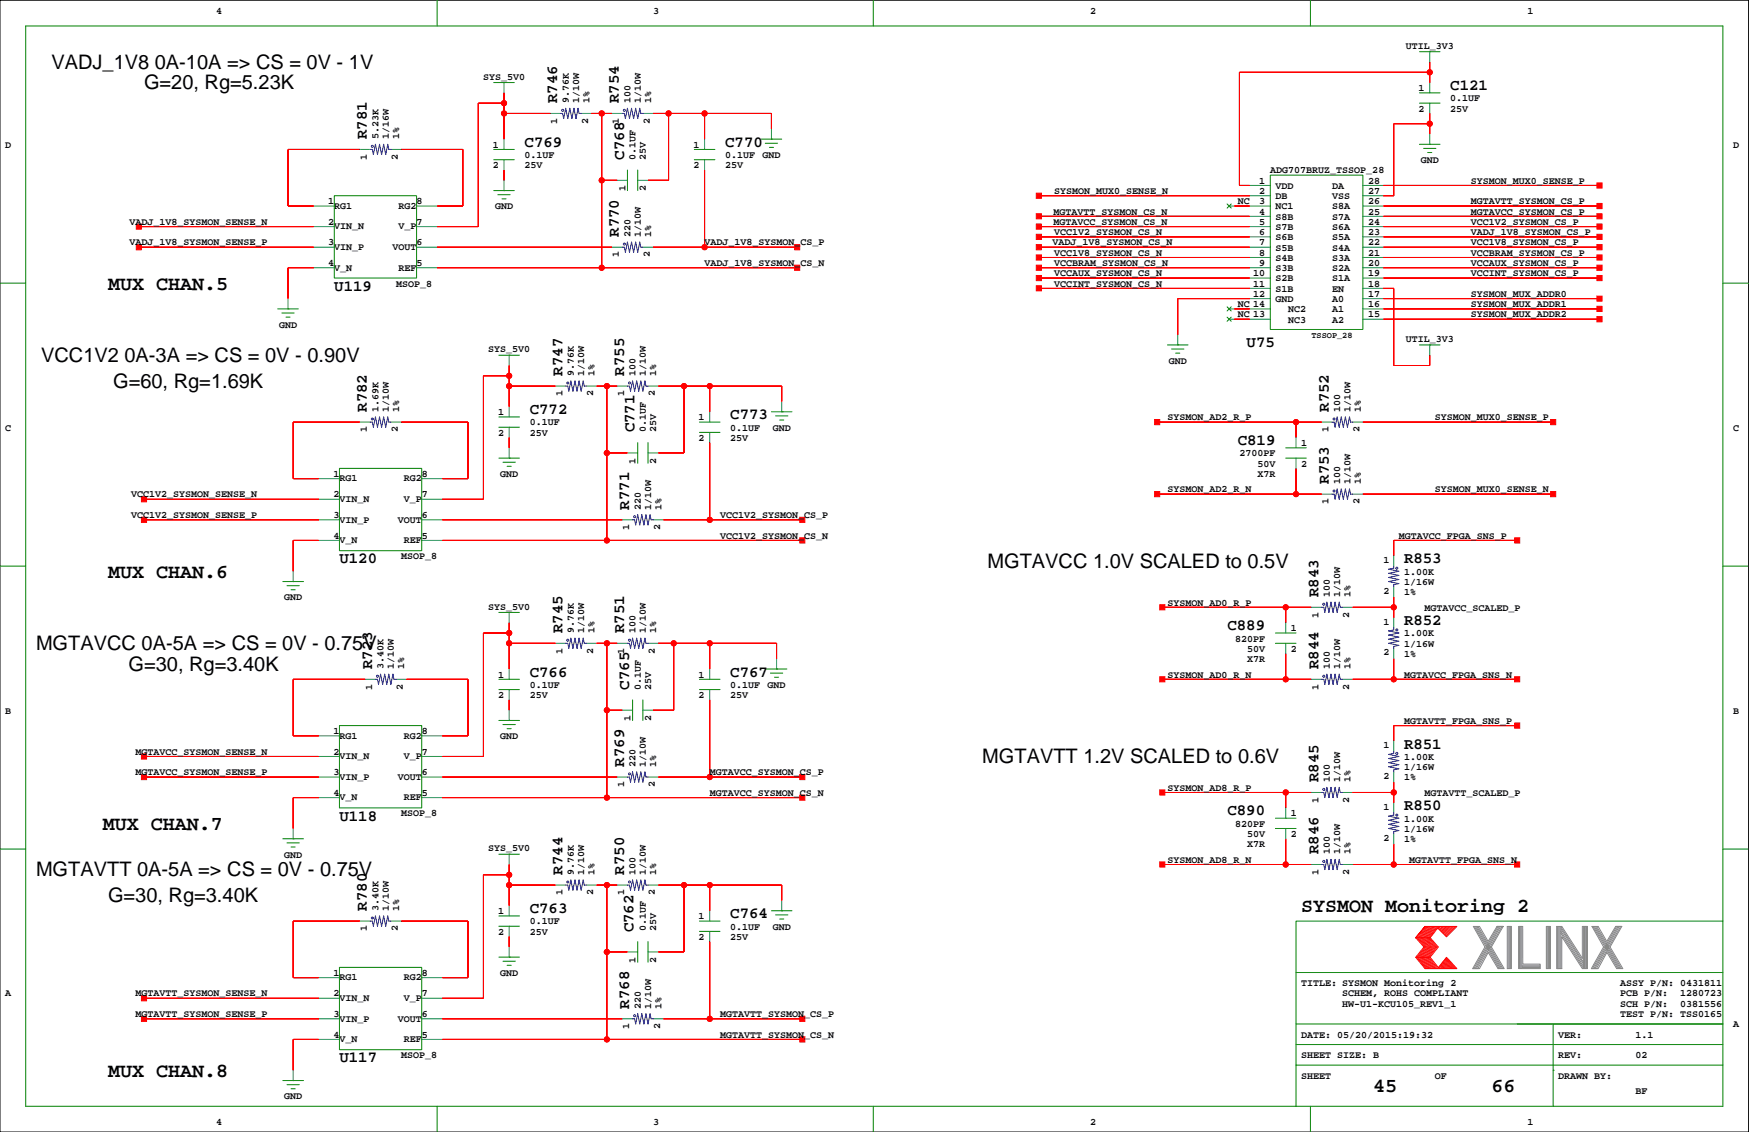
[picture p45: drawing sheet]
<svg xmlns="http://www.w3.org/2000/svg" width="432mm" height="279mm" viewBox="0 0 432 279" stroke-linecap="round" stroke-linejoin="round" font-family="sans-serif">
<defs><g id="words">
<g font-size="4.9">
<text x="12.7" y="17">VADJ_1V8 0A-10A =&gt; CS = 0V - 1V</text>
<text x="35.6" y="22">G=20, Rg=5.23K</text>
<text x="26.7" y="71.6">MUX CHAN.5</text>
<text x="10.2" y="89.3">VCC1V2 0A-3A =&gt; CS = 0V - 0.90V</text>
<text x="27.9" y="95.7">G=60, Rg=1.69K</text>
<text x="26.7" y="142.7">MUX CHAN.6</text>
<text x="243.8" y="140.1">MGTAVCC 1.0V SCALED to 0.5V</text>
<text x="8.9" y="160.4">MGTAVCC 0A-5A =&gt; CS = 0V - 0.75V</text>
<text x="31.7" y="165.5">G=30, Rg=3.40K</text>
<text x="242.5" y="188.4">MGTAVTT 1.2V SCALED to 0.6V</text>
<text x="25.4" y="204.9">MUX CHAN.7</text>
<text x="8.9" y="216.3">MGTAVTT 0A-5A =&gt; CS = 0V - 0.75V</text>
<text x="26.7" y="222.7">G=30, Rg=3.40K</text>
<text x="321.2" y="225.2">SYSMON Monitoring 2</text>
<text x="26.7" y="265.8">MUX CHAN.8</text>
<text x="339" y="269.6">45</text>
<text x="368.2" y="269.6">66</text>
</g>
<g font-size="3.9">
<text x="358.1" y="22.2">C121</text>
<text x="137.6" y="25.5" transform="rotate(-90 137.6 25.5)">R746</text>
<text x="152.8" y="25.5" transform="rotate(-90 152.8 25.5)">R754</text>
<text x="90.6" y="34.3" transform="rotate(-90 90.6 34.3)">R781</text>
<text x="129.5" y="36.2">C769</text>
<text x="154.1" y="39.4" transform="rotate(-90 154.1 39.4)">C768</text>
<text x="179" y="36.2">C770</text>
<text x="152.8" y="58.5" transform="rotate(-90 152.8 58.5)">R770</text>
<text x="82.5" y="71.7">U119</text>
<text x="307.8" y="85.7">U75</text>
<text x="138.9" y="92.8" transform="rotate(-90 138.9 92.8)">R747</text>
<text x="154.1" y="92.8" transform="rotate(-90 154.1 92.8)">R755</text>
<text x="90.6" y="101.6" transform="rotate(-90 90.6 101.6)">R782</text>
<text x="328" y="101.6" transform="rotate(-90 328 101.6)">R752</text>
<text x="130.8" y="102.2">C772</text>
<text x="156.6" y="106.7" transform="rotate(-90 156.6 106.7)">C771</text>
<text x="180.3" y="103.5">C773</text>
<text x="305.6" y="109.8">C819</text>
<text x="328" y="119.4" transform="rotate(-90 328 119.4)">R753</text>
<text x="155.4" y="125.8" transform="rotate(-90 155.4 125.8)">R771</text>
<text x="83.8" y="139">U120</text>
<text x="346.6" y="139">R853</text>
<text x="325.5" y="147.4" transform="rotate(-90 325.5 147.4)">R843</text>
<text x="303" y="155.5">C889</text>
<text x="346.6" y="154.3">R852</text>
<text x="138.9" y="156.2" transform="rotate(-90 138.9 156.2)">R745</text>
<text x="154.1" y="156.2" transform="rotate(-90 154.1 156.2)">R751</text>
<text x="91.9" y="165.1" transform="rotate(-90 91.9 165.1)">R723</text>
<text x="130.8" y="167">C766</text>
<text x="180.3" y="167">C767</text>
<text x="325.5" y="165.1" transform="rotate(-90 325.5 165.1)">R844</text>
<text x="155.4" y="170.2" transform="rotate(-90 155.4 170.2)">C765</text>
<text x="346.6" y="184.8">R851</text>
<text x="154.1" y="189.3" transform="rotate(-90 154.1 189.3)">R769</text>
<text x="325.5" y="193.1" transform="rotate(-90 325.5 193.1)">R845</text>
<text x="83.8" y="202.5">U118</text>
<text x="303" y="201.3">C890</text>
<text x="346.6" y="200">R850</text>
<text x="138.9" y="215.9" transform="rotate(-90 138.9 215.9)">R744</text>
<text x="154.1" y="215.9" transform="rotate(-90 154.1 215.9)">R750</text>
<text x="325.5" y="210.8" transform="rotate(-90 325.5 210.8)">R846</text>
<text x="90.6" y="224.8" transform="rotate(-90 90.6 224.8)">R780</text>
<text x="130.8" y="225.4">C763</text>
<text x="180.3" y="226.7">C764</text>
<text x="156.4" y="230.1" transform="rotate(-90 156.4 230.1)">C762</text>
<text x="155.4" y="248.9" transform="rotate(-90 155.4 248.9)">R768</text>
<text x="83.8" y="262.2">U117</text>
</g>
<g font-size="2.5">
<text x="53.3" y="3.4">4</text>
<text x="161.3" y="3.4">3</text>
<text x="269.2" y="3.4">2</text>
<text x="377.1" y="3.4">1</text>
<text x="347.1" y="12.1">UTIL_3V3</text>
<text x="119.2" y="19.7">SYS_5V0</text>
<text x="350.2" y="22.5">1</text>
<text x="140.4" y="25.5" transform="rotate(-90 140.4 25.5)">9.76K</text>
<text x="143" y="25.5" transform="rotate(-90 143 25.5)">1/10W</text>
<text x="145.5" y="25.5" transform="rotate(-90 145.5 25.5)">1%</text>
<text x="155.7" y="25.5" transform="rotate(-90 155.7 25.5)">100</text>
<text x="158.2" y="25.5" transform="rotate(-90 158.2 25.5)">1/10W</text>
<text x="160.7" y="25.5" transform="rotate(-90 160.7 25.5)">1%</text>
<text x="350.2" y="27.6">2</text>
<text x="358.1" y="27.6">25V</text>
<text x="358.1" y="25">0.1UF</text>
<text x="93.4" y="34.3" transform="rotate(-90 93.4 34.3)">5.23K</text>
<text x="96" y="34.3" transform="rotate(-90 96 34.3)">1/16W</text>
<text x="98.5" y="34.3" transform="rotate(-90 98.5 34.3)">1%</text>
<text x="137.6" y="30.5" transform="rotate(-90 137.6 30.5)">1</text>
<text x="145.2" y="30.5" transform="rotate(-90 145.2 30.5)">2</text>
<text x="152.8" y="30.5" transform="rotate(-90 152.8 30.5)">1</text>
<text x="160.4" y="30.5" transform="rotate(-90 160.4 30.5)">2</text>
<text x="1.3" y="36.4">D</text>
<text x="90.6" y="39.4" transform="rotate(-90 90.6 39.4)">1</text>
<text x="98.2" y="39.4" transform="rotate(-90 98.2 39.4)">2</text>
<text x="121.7" y="36.4">1</text>
<text x="121.7" y="41.5">2</text>
<text x="129.5" y="41.5">25V</text>
<text x="129.5" y="39">0.1UF</text>
<text x="156.9" y="39.4" transform="rotate(-90 156.9 39.4)">0.1UF</text>
<text x="159.5" y="39.4" transform="rotate(-90 159.5 39.4)">25V</text>
<text x="171.2" y="36.4">1</text>
<text x="171.2" y="41.5">2</text>
<text x="179" y="39">0.1UF</text>
<text x="179" y="41.5">25V</text>
<text x="188.2" y="39">GND</text>
<text x="350.8" y="40.3">GND</text>
<text x="427.9" y="36.4">D</text>
<text x="154.4" y="47.3" transform="rotate(-90 154.4 47.3)">1</text>
<text x="159.5" y="47.3" transform="rotate(-90 159.5 47.3)">2</text>
<text x="260.3" y="47.9">SYSMON_MUX0_SENSE_N</text>
<text x="310.9" y="47.9">2</text>
<text x="310.9" y="45.3">1</text>
<text x="313.6" y="42.8">ADG707BRUZ_TSSOP_28</text>
<text x="314.9" y="46.6">VDD</text>
<text x="328.9" y="46.6">DA</text>
<text x="337.7" y="47.9">27</text>
<text x="337.7" y="45.3">28</text>
<text x="363.1" y="45.3">SYSMON_MUX0_SENSE_P</text>
<text x="81" y="50.4">1</text>
<text x="82.5" y="51.5">RG1</text>
<text x="98.4" y="51.5">RG2</text>
<text x="102.8" y="50.4">8</text>
<text x="122.2" y="51.7">GND</text>
<text x="260.1" y="53">MGTAVTT_SYSMON_CS_N</text>
<text x="305.6" y="50.4">NC</text>
<text x="310.9" y="53">4</text>
<text x="310.9" y="50.4">3</text>
<text x="314.9" y="49.1">DB</text>
<text x="314.9" y="51.7">NC1</text>
<text x="328.9" y="49.1">VSS</text>
<text x="328.9" y="51.7">S8A</text>
<text x="337.7" y="53">25</text>
<text x="337.7" y="50.4">26</text>
<text x="363.1" y="53">MGTAVCC_SYSMON_CS_P</text>
<text x="363.1" y="50.4">MGTAVTT_SYSMON_CS_P</text>
<text x="31.9" y="55.5">VADJ_1V8_SYSMON_SENSE_N</text>
<text x="81" y="55.5">2</text>
<text x="82.5" y="56.6">VIN_N</text>
<text x="98.4" y="56.6">V_P</text>
<text x="102.8" y="55.5">7</text>
<text x="155.7" y="58.5" transform="rotate(-90 155.7 58.5)">220</text>
<text x="158.2" y="58.5" transform="rotate(-90 158.2 58.5)">1/10W</text>
<text x="160.7" y="58.5" transform="rotate(-90 160.7 58.5)">1%</text>
<text x="260.1" y="55.5">MGTAVCC_SYSMON_CS_N</text>
<text x="260.3" y="58">VCC1V2_SYSMON_CS_N</text>
<text x="310.9" y="58">6</text>
<text x="310.9" y="55.5">5</text>
<text x="314.9" y="54.2">S8B</text>
<text x="314.9" y="56.8">S7B</text>
<text x="314.9" y="59.3">S6B</text>
<text x="328.9" y="59.3">S5A</text>
<text x="328.9" y="56.8">S6A</text>
<text x="328.9" y="54.2">S7A</text>
<text x="337.7" y="55.5">24</text>
<text x="337.7" y="58">23</text>
<text x="363.1" y="55.5">VCC1V2_SYSMON_CS_P</text>
<text x="363.1" y="58">VADJ_1V8_SYSMON_CS_P</text>
<text x="31.9" y="60.6">VADJ_1V8_SYSMON_SENSE_P</text>
<text x="81" y="60.6">3</text>
<text x="81" y="65.6">4</text>
<text x="82.5" y="61.7">VIN_P</text>
<text x="96.9" y="61.7">VOUT</text>
<text x="102.8" y="60.6">6</text>
<text x="102.8" y="65.6">5</text>
<text x="152.8" y="63.5" transform="rotate(-90 152.8 63.5)">1</text>
<text x="160.4" y="63.5" transform="rotate(-90 160.4 63.5)">2</text>
<text x="174" y="65.6">VADJ_1V8_SYSMON_CS_N</text>
<text x="174" y="60.6">VADJ_1V8_SYSMON_CS_P</text>
<text x="259.9" y="60.6">VADJ_1V8_SYSMON_CS_N</text>
<text x="260.3" y="63.1">VCC1V8_SYSMON_CS_N</text>
<text x="260.3" y="65.6">VCCBRAM_SYSMON_CS_N</text>
<text x="310.9" y="65.6">9</text>
<text x="310.9" y="63.1">8</text>
<text x="310.9" y="60.6">7</text>
<text x="314.9" y="61.8">S5B</text>
<text x="314.9" y="64.4">S4B</text>
<text x="328.9" y="64.4">S3A</text>
<text x="328.9" y="61.8">S4A</text>
<text x="337.7" y="60.6">22</text>
<text x="337.7" y="63.1">21</text>
<text x="337.7" y="65.6">20</text>
<text x="363.1" y="65.6">VCCAUX_SYSMON_CS_P</text>
<text x="363.1" y="60.6">VCC1V8_SYSMON_CS_P</text>
<text x="363.1" y="63.1">VCCBRAM_SYSMON_CS_P</text>
<text x="82.5" y="66.8">V_N</text>
<text x="97.8" y="70.7">MSOP_8</text>
<text x="98.4" y="66.8">REF</text>
<text x="260.3" y="70.7">VCCINT_SYSMON_CS_N</text>
<text x="260.3" y="68.2">VCCAUX_SYSMON_CS_N</text>
<text x="309.4" y="70.7">11</text>
<text x="309.4" y="68.2">10</text>
<text x="314.9" y="66.9">S3B</text>
<text x="314.9" y="69.5">S2B</text>
<text x="314.9" y="72">S1B</text>
<text x="328.9" y="72">EN</text>
<text x="328.9" y="69.5">S1A</text>
<text x="328.9" y="66.9">S2A</text>
<text x="337.7" y="68.2">19</text>
<text x="337.7" y="70.7">18</text>
<text x="363.1" y="68.2">VCCINT_SYSMON_CS_P</text>
<text x="305.6" y="75.8">NC 14</text>
<text x="309.4" y="73.3">12</text>
<text x="314.9" y="74.5">GND</text>
<text x="318.1" y="77.1">NC2</text>
<text x="328.9" y="77.1">A1</text>
<text x="328.9" y="74.5">A0</text>
<text x="337.7" y="73.3">17</text>
<text x="337.7" y="75.8">16</text>
<text x="363.1" y="75.8">SYSMON_MUX_ADDR1</text>
<text x="363.1" y="73.3">SYSMON_MUX_ADDR0</text>
<text x="68.9" y="80.9">GND</text>
<text x="305.6" y="78.3">NC 13</text>
<text x="318.1" y="79.6">NC3</text>
<text x="328.9" y="79.6">A2</text>
<text x="337.7" y="78.3">15</text>
<text x="363.1" y="78.3">SYSMON_MUX_ADDR2</text>
<text x="120.5" y="87">SYS_5V0</text>
<text x="288.5" y="89.8">GND</text>
<text x="347.1" y="84.4">UTIL_3V3</text>
<text x="141.7" y="92.8" transform="rotate(-90 141.7 92.8)">9.76K</text>
<text x="144.2" y="92.8" transform="rotate(-90 144.2 92.8)">1/10W</text>
<text x="146.8" y="92.8" transform="rotate(-90 146.8 92.8)">1%</text>
<text x="156.9" y="92.8" transform="rotate(-90 156.9 92.8)">100</text>
<text x="159.5" y="92.8" transform="rotate(-90 159.5 92.8)">1/10W</text>
<text x="162" y="92.8" transform="rotate(-90 162 92.8)">1%</text>
<text x="93.4" y="101.6" transform="rotate(-90 93.4 101.6)">1.69K</text>
<text x="96" y="101.6" transform="rotate(-90 96 101.6)">1/10W</text>
<text x="98.5" y="101.6" transform="rotate(-90 98.5 101.6)">1%</text>
<text x="138.8" y="97.8" transform="rotate(-90 138.8 97.8)">1</text>
<text x="146.5" y="97.8" transform="rotate(-90 146.5 97.8)">2</text>
<text x="154.1" y="97.8" transform="rotate(-90 154.1 97.8)">1</text>
<text x="161.7" y="97.8" transform="rotate(-90 161.7 97.8)">2</text>
<text x="330.9" y="101.6" transform="rotate(-90 330.9 101.6)">100</text>
<text x="333.4" y="101.6" transform="rotate(-90 333.4 101.6)">1/10W</text>
<text x="336" y="101.6" transform="rotate(-90 336 101.6)">1%</text>
<text x="1.3" y="106.3">C</text>
<text x="90.6" y="106.7" transform="rotate(-90 90.6 106.7)">1</text>
<text x="98.2" y="106.7" transform="rotate(-90 98.2 106.7)">2</text>
<text x="122.9" y="107.5">2</text>
<text x="122.9" y="102.5">1</text>
<text x="130.8" y="107.5">25V</text>
<text x="130.8" y="105">0.1UF</text>
<text x="159.5" y="106.7" transform="rotate(-90 159.5 106.7)">0.1UF</text>
<text x="162" y="106.7" transform="rotate(-90 162 106.7)">25V</text>
<text x="172.5" y="103.7">1</text>
<text x="180.3" y="106.3">0.1UF</text>
<text x="190.8" y="106.3">GND</text>
<text x="288.2" y="103.7">SYSMON_AD2_R_P</text>
<text x="328" y="106.7" transform="rotate(-90 328 106.7)">1</text>
<text x="335.6" y="106.7" transform="rotate(-90 335.6 106.7)">2</text>
<text x="354.2" y="103.7">SYSMON_MUX0_SENSE_P</text>
<text x="427.9" y="106.3">C</text>
<text x="172.5" y="108.8">2</text>
<text x="180.3" y="108.8">25V</text>
<text x="306" y="112.6">2700PF</text>
<text x="321.2" y="110.1">1</text>
<text x="82.3" y="117.7">1</text>
<text x="83.8" y="118.8">RG1</text>
<text x="99.7" y="118.8">RG2</text>
<text x="104.1" y="117.7">8</text>
<text x="123.5" y="117.7">GND</text>
<text x="156.9" y="114.5" transform="rotate(-90 156.9 114.5)">1</text>
<text x="162" y="114.5" transform="rotate(-90 162 114.5)">2</text>
<text x="310.4" y="115.2">50V</text>
<text x="310.4" y="117.7">X7R</text>
<text x="321.2" y="115.2">2</text>
<text x="330.9" y="119.4" transform="rotate(-90 330.9 119.4)">100</text>
<text x="333.4" y="119.4" transform="rotate(-90 333.4 119.4)">1/10W</text>
<text x="336" y="119.4" transform="rotate(-90 336 119.4)">1%</text>
<text x="32.4" y="122.8">VCC1V2_SYSMON_SENSE_N</text>
<text x="82.3" y="122.8">2</text>
<text x="83.8" y="123.9">VIN_N</text>
<text x="99.7" y="123.9">V_P</text>
<text x="104.1" y="122.8">7</text>
<text x="158.2" y="125.8" transform="rotate(-90 158.2 125.8)">220</text>
<text x="160.7" y="125.8" transform="rotate(-90 160.7 125.8)">1/10W</text>
<text x="163.3" y="125.8" transform="rotate(-90 163.3 125.8)">1%</text>
<text x="288.2" y="121.5">SYSMON_AD2_R_N</text>
<text x="328" y="124.5" transform="rotate(-90 328 124.5)">1</text>
<text x="335.6" y="124.5" transform="rotate(-90 335.6 124.5)">2</text>
<text x="354.2" y="121.5">SYSMON_MUX0_SENSE_N</text>
<text x="32.4" y="127.9">VCC1V2_SYSMON_SENSE_P</text>
<text x="82.3" y="127.9">3</text>
<text x="83.8" y="129">VIN_P</text>
<text x="98.2" y="129">VOUT</text>
<text x="104.1" y="127.9">6</text>
<text x="155.3" y="130.8" transform="rotate(-90 155.3 130.8)">1</text>
<text x="163" y="130.8" transform="rotate(-90 163 130.8)">2</text>
<text x="177.8" y="127.9">VCC1V2_SYSMON_CS_P</text>
<text x="82.3" y="132.9">4</text>
<text x="83.8" y="134.1">V_N</text>
<text x="99.7" y="134.1">REF</text>
<text x="104.1" y="132.9">5</text>
<text x="177.8" y="132.9">VCC1V2_SYSMON_CS_N</text>
<text x="345.4" y="132.9">MGTAVCC_FPGA_SNS_P</text>
<text x="99" y="138">MSOP_8</text>
<text x="341.6" y="138.9">1</text>
<text x="346.6" y="141.8">1.00K</text>
<text x="70.2" y="148.2">GND</text>
<text x="288.2" y="149.4">SYSMON_AD0_R_P</text>
<text x="328.3" y="147.4" transform="rotate(-90 328.3 147.4)">100</text>
<text x="330.9" y="147.4" transform="rotate(-90 330.9 147.4)">1/10W</text>
<text x="333.4" y="147.4" transform="rotate(-90 333.4 147.4)">1%</text>
<text x="341.6" y="146.5">2</text>
<text x="346.6" y="146.9">1%</text>
<text x="346.6" y="144.4">1/16W</text>
<text x="120.5" y="150.5">SYS_5V0</text>
<text x="318.7" y="155.8">1</text>
<text x="325.5" y="152.4" transform="rotate(-90 325.5 152.4)">1</text>
<text x="333.1" y="152.4" transform="rotate(-90 333.1 152.4)">2</text>
<text x="341.6" y="154.2">1</text>
<text x="351.7" y="150.7">MGTAVCC_SCALED_P</text>
<text x="138.8" y="161.3" transform="rotate(-90 138.8 161.3)">1</text>
<text x="141.7" y="156.2" transform="rotate(-90 141.7 156.2)">9.76K</text>
<text x="144.2" y="156.2" transform="rotate(-90 144.2 156.2)">1/10W</text>
<text x="146.5" y="161.3" transform="rotate(-90 146.5 161.3)">2</text>
<text x="146.8" y="156.2" transform="rotate(-90 146.8 156.2)">1%</text>
<text x="154.1" y="161.3" transform="rotate(-90 154.1 161.3)">1</text>
<text x="156.9" y="156.2" transform="rotate(-90 156.9 156.2)">100</text>
<text x="159.5" y="156.2" transform="rotate(-90 159.5 156.2)">1/10W</text>
<text x="161.7" y="161.3" transform="rotate(-90 161.7 161.3)">2</text>
<text x="162" y="156.2" transform="rotate(-90 162 156.2)">1%</text>
<text x="304.9" y="158.3">820PF</text>
<text x="307.9" y="160.9">50V</text>
<text x="318.7" y="160.9">2</text>
<text x="341.6" y="161.8">2</text>
<text x="346.6" y="157.1">1.00K</text>
<text x="346.6" y="159.6">1/16W</text>
<text x="94.7" y="165.1" transform="rotate(-90 94.7 165.1)">3.40K</text>
<text x="97.2" y="165.1" transform="rotate(-90 97.2 165.1)">1/10W</text>
<text x="99.8" y="165.1" transform="rotate(-90 99.8 165.1)">1%</text>
<text x="122.9" y="167.2">1</text>
<text x="172.5" y="167.2">1</text>
<text x="288.2" y="167.2">SYSMON_AD0_R_N</text>
<text x="307.9" y="163.4">X7R</text>
<text x="328.3" y="165.1" transform="rotate(-90 328.3 165.1)">100</text>
<text x="330.9" y="165.1" transform="rotate(-90 330.9 165.1)">1/10W</text>
<text x="333.4" y="165.1" transform="rotate(-90 333.4 165.1)">1%</text>
<text x="346.6" y="162.1">1%</text>
<text x="346.6" y="167.2">MGTAVCC_FPGA_SNS_N</text>
<text x="91.9" y="170.2" transform="rotate(-90 91.9 170.2)">1</text>
<text x="99.5" y="170.2" transform="rotate(-90 99.5 170.2)">2</text>
<text x="122.9" y="172.3">2</text>
<text x="130.8" y="172.3">25V</text>
<text x="130.8" y="169.8">0.1UF</text>
<text x="158.2" y="170.2" transform="rotate(-90 158.2 170.2)">0.1UF</text>
<text x="160.7" y="170.2" transform="rotate(-90 160.7 170.2)">25V</text>
<text x="172.5" y="172.3">2</text>
<text x="180.3" y="172.3">25V</text>
<text x="180.3" y="169.8">0.1UF</text>
<text x="189.5" y="169.8">GND</text>
<text x="325.5" y="170.2" transform="rotate(-90 325.5 170.2)">1</text>
<text x="333.1" y="170.2" transform="rotate(-90 333.1 170.2)">2</text>
<text x="1.3" y="176.1">B</text>
<text x="155.7" y="178" transform="rotate(-90 155.7 178)">1</text>
<text x="160.7" y="178" transform="rotate(-90 160.7 178)">2</text>
<text x="346.6" y="178.7">MGTAVTT_FPGA_SNS_P</text>
<text x="427.9" y="176.1">B</text>
<text x="82.3" y="181.2">1</text>
<text x="83.8" y="182.3">RG1</text>
<text x="99.7" y="182.3">RG2</text>
<text x="104.1" y="181.2">8</text>
<text x="123.5" y="182.5">GND</text>
<text x="341.6" y="184.6">1</text>
<text x="33.4" y="186.3">MGTAVCC_SYSMON_SENSE_N</text>
<text x="33.4" y="191.4">MGTAVCC_SYSMON_SENSE_P</text>
<text x="82.3" y="186.3">2</text>
<text x="82.3" y="191.4">3</text>
<text x="83.8" y="187.4">VIN_N</text>
<text x="99.7" y="187.4">V_P</text>
<text x="104.1" y="191.4">6</text>
<text x="104.1" y="186.3">7</text>
<text x="156.9" y="189.3" transform="rotate(-90 156.9 189.3)">220</text>
<text x="159.5" y="189.3" transform="rotate(-90 159.5 189.3)">1/10W</text>
<text x="162" y="189.3" transform="rotate(-90 162 189.3)">1%</text>
<text x="175.2" y="191.4">MGTAVCC_SYSMON_CS_P</text>
<text x="346.6" y="190.1">1/16W</text>
<text x="346.6" y="187.5">1.00K</text>
<text x="82.3" y="196.4">4</text>
<text x="83.8" y="192.5">VIN_P</text>
<text x="83.8" y="197.6">V_N</text>
<text x="98.2" y="192.5">VOUT</text>
<text x="99.7" y="197.6">REF</text>
<text x="104.1" y="196.4">5</text>
<text x="154.1" y="194.3" transform="rotate(-90 154.1 194.3)">1</text>
<text x="161.7" y="194.3" transform="rotate(-90 161.7 194.3)">2</text>
<text x="175.2" y="196.4">MGTAVCC_SYSMON_CS_N</text>
<text x="288.2" y="195.2">SYSMON_AD8_R_P</text>
<text x="328.3" y="193.1" transform="rotate(-90 328.3 193.1)">100</text>
<text x="330.9" y="193.1" transform="rotate(-90 330.9 193.1)">1/10W</text>
<text x="333.4" y="193.1" transform="rotate(-90 333.4 193.1)">1%</text>
<text x="341.6" y="192.2">2</text>
<text x="346.6" y="192.6">1%</text>
<text x="351.7" y="196.4">MGTAVTT_SCALED_P</text>
<text x="99" y="201.5">MSOP_8</text>
<text x="318.7" y="201.5">1</text>
<text x="325.5" y="198.1" transform="rotate(-90 325.5 198.1)">1</text>
<text x="333.1" y="198.1" transform="rotate(-90 333.1 198.1)">2</text>
<text x="341.6" y="199.9">1</text>
<text x="346.6" y="202.8">1.00K</text>
<text x="304.9" y="204">820PF</text>
<text x="307.9" y="209.1">X7R</text>
<text x="307.9" y="206.6">50V</text>
<text x="318.7" y="206.6">2</text>
<text x="341.6" y="207.5">2</text>
<text x="346.6" y="205.3">1/16W</text>
<text x="346.6" y="207.9">1%</text>
<text x="70.2" y="211.7">GND</text>
<text x="120.5" y="210.1">SYS_5V0</text>
<text x="141.7" y="215.9" transform="rotate(-90 141.7 215.9)">9.76K</text>
<text x="144.2" y="215.9" transform="rotate(-90 144.2 215.9)">1/10W</text>
<text x="146.8" y="215.9" transform="rotate(-90 146.8 215.9)">1%</text>
<text x="156.9" y="215.9" transform="rotate(-90 156.9 215.9)">100</text>
<text x="159.5" y="215.9" transform="rotate(-90 159.5 215.9)">1/10W</text>
<text x="162" y="215.9" transform="rotate(-90 162 215.9)">1%</text>
<text x="288.2" y="212.9">SYSMON_AD8_R_N</text>
<text x="325.5" y="215.9" transform="rotate(-90 325.5 215.9)">1</text>
<text x="328.3" y="210.8" transform="rotate(-90 328.3 210.8)">100</text>
<text x="330.9" y="210.8" transform="rotate(-90 330.9 210.8)">1/10W</text>
<text x="333.1" y="215.9" transform="rotate(-90 333.1 215.9)">2</text>
<text x="333.4" y="210.8" transform="rotate(-90 333.4 210.8)">1%</text>
<text x="347.9" y="212.9">MGTAVTT_FPGA_SNS_N</text>
<text x="138.8" y="221" transform="rotate(-90 138.8 221)">1</text>
<text x="146.5" y="221" transform="rotate(-90 146.5 221)">2</text>
<text x="154.1" y="221" transform="rotate(-90 154.1 221)">1</text>
<text x="161.7" y="221" transform="rotate(-90 161.7 221)">2</text>
<text x="93.4" y="224.8" transform="rotate(-90 93.4 224.8)">3.40K</text>
<text x="96" y="224.8" transform="rotate(-90 96 224.8)">1/10W</text>
<text x="98.5" y="224.8" transform="rotate(-90 98.5 224.8)">1%</text>
<text x="122.9" y="225.6">1</text>
<text x="172.5" y="226.9">1</text>
<text x="90.6" y="229.9" transform="rotate(-90 90.6 229.9)">1</text>
<text x="98.2" y="229.9" transform="rotate(-90 98.2 229.9)">2</text>
<text x="122.9" y="230.7">2</text>
<text x="130.8" y="228.2">0.1UF</text>
<text x="130.8" y="230.7">25V</text>
<text x="159.5" y="229.9" transform="rotate(-90 159.5 229.9)">0.1UF</text>
<text x="162" y="229.9" transform="rotate(-90 162 229.9)">25V</text>
<text x="172.5" y="232">2</text>
<text x="180.3" y="232">25V</text>
<text x="180.3" y="229.4">0.1UF</text>
<text x="190.8" y="229.4">GND</text>
<text x="156.9" y="237.7" transform="rotate(-90 156.9 237.7)">1</text>
<text x="162" y="237.7" transform="rotate(-90 162 237.7)">2</text>
<text x="1.3" y="245.9">A</text>
<text x="33.4" y="245.9">MGTAVTT_SYSMON_SENSE_N</text>
<text x="82.3" y="245.9">2</text>
<text x="82.3" y="240.9">1</text>
<text x="83.8" y="242">RG1</text>
<text x="99.7" y="242">RG2</text>
<text x="104.1" y="245.9">7</text>
<text x="104.1" y="240.9">8</text>
<text x="123.5" y="240.9">GND</text>
<text x="321.2" y="243.4">TITLE: SYSMON Monitoring 2</text>
<text x="331.4" y="245.9">SCHEM, ROHS COMPLIANT</text>
<text x="400" y="245.9">PCB P/N:</text>
<text x="400" y="243.4">ASSY P/N: 0431811</text>
<text x="414.8" y="245.9">1280723</text>
<text x="33.4" y="251">MGTAVTT_SYSMON_SENSE_P</text>
<text x="82.3" y="251">3</text>
<text x="83.8" y="247.1">VIN_N</text>
<text x="99.7" y="247.1">V_P</text>
<text x="104.1" y="251">6</text>
<text x="158.2" y="248.9" transform="rotate(-90 158.2 248.9)">220</text>
<text x="160.7" y="248.9" transform="rotate(-90 160.7 248.9)">1/10W</text>
<text x="163.3" y="248.9" transform="rotate(-90 163.3 248.9)">1%</text>
<text x="177.8" y="251">MGTAVTT_SYSMON_CS_P</text>
<text x="331.4" y="248.5">HW-U1-KCU105_REV1_1</text>
<text x="400" y="251">TEST P/N: TSS0165</text>
<text x="400" y="248.5">SCH P/N:</text>
<text x="414.8" y="248.5">0381556</text>
<text x="82.3" y="256.1">4</text>
<text x="83.8" y="252.2">VIN_P</text>
<text x="83.8" y="257.2">V_N</text>
<text x="98.2" y="252.2">VOUT</text>
<text x="99.7" y="257.2">REF</text>
<text x="104.1" y="256.1">5</text>
<text x="155.3" y="254" transform="rotate(-90 155.3 254)">1</text>
<text x="163" y="254" transform="rotate(-90 163 254)">2</text>
<text x="177.8" y="256.1">MGTAVTT_SYSMON_CS_N</text>
<text x="321.2" y="256.1">DATE: 05/20/2015:19:32</text>
<text x="384.7" y="256.1">VER:</text>
<text x="403.8" y="256.1">1.1</text>
<text x="427.9" y="253.6">A</text>
<text x="99" y="261.2">MSOP_8</text>
<text x="321.2" y="261.2">SHEET SIZE: B</text>
<text x="384.7" y="261.2">REV:</text>
<text x="403.8" y="261.2">02</text>
<text x="321.2" y="266.3">SHEET</text>
<text x="354.2" y="266.3">OF</text>
<text x="384.7" y="266.3">DRAWN BY:</text>
<text x="70.2" y="271.3">GND</text>
<text x="403.8" y="270.1">BF</text>
<text x="53.3" y="277.7">4</text>
<text x="161.3" y="277.7">3</text>
<text x="269.2" y="277.7">2</text>
<text x="377.1" y="277.7">1</text>
</g>
<text font-size="2.1" x="323.8" y="83.5">TSSOP_28</text>
</g></defs>
<path d="M0 .1h431.7v279.3h-431.7z" fill="none" stroke="#000" stroke-width=".25"/>
<g fill="none" stroke="#008000" stroke-width=".25">
<path d="M6.3 6.4h419.1v266.7h-419.1zM107.9 .1v6.3M215.6 .1v6.3M323.5 .1v6.3M350.4 12.8h5.1M353 12.8h.1M121.9 39.4h5.1M121.9 36.9h5.1M121.9 20.4h5.1M124.4 20.4h.1M171.4 39.4h5.1M171.4 36.9h5.1"/>
<path d="M187.9 34.3h5.1M188.9 35.4h3.1M189.9 36.4h1.1M190.5 34.3h.1M350.4 25.5h5.1M350.4 22.9h5.1M350.4 35.6h5.1M351.5 36.6h3M352.5 37.6h1M353 35.6h.1M82.5 48.3h20.3v20.3h-20.3zM121.9 47h5.1"/>
<path d="M122.9 48.1h3.1M123.9 49.1h1M124.4 47h.1M154.9 42v5M157.4 42v5M303 50.3l1 1.1M304 50.3l-1 1.1M313.6 43.2h22.9v38.1h-22.9zM0 69.9h6.3M68.6 76.2h5M69.6 77.3h3M70.6 78.3h1"/>
<path d="M71.1 76.2h.1M303 75.7l1 1.1M303 78.3l1 1M304 75.7l-1 1.1M304 78.3l-1 1M425.4 69.9h6.3M123.2 87.7h5M125.7 87.7h.1M288.2 85.1h5.1M289.2 86.2h3.1M290.3 87.2h1M290.8 85.1h.1"/>
<path d="M350.4 85.1h5.1M353 85.1h.1M83.8 115.6h20.3v20.3h-20.3zM123.2 105.4h5M123.2 102.9h5M123.2 113.1h5M124.2 114.1h3M125.2 115.1h1M125.7 113.1h.1M157.4 109.3v5M160 109.3v5M172.7 106.7h5.1"/>
<path d="M172.7 104.2h5.1M190.5 101.6h5M191.5 102.7h3M192.5 103.7h1M193 101.6h.1M317.4 113.1h5.1M317.4 110.5h5.1M0 139.7h6.3M425.4 139.7h6.3M69.8 143.5h5.1M70.8 144.6h3.1M71.9 145.6h1"/>
<path d="M72.4 143.5h.1M123.2 151.2h5M125.7 151.2h.1M314.9 158.8h5.1M314.9 156.2h5.1M83.8 179.1h20.3v20.3h-20.3zM123.2 177.8h5M123.2 170.2h5M123.2 167.7h5M124.2 178.8h3M125.2 179.9h1M125.7 177.8h.1"/>
<path d="M156.2 172.7v5.1M158.7 172.7v5.1M172.7 170.2h5.1M172.7 167.7h5.1M189.2 165.1h5.1M190.2 166.1h3M191.2 167.2h1M191.7 165.1h.1M0 209.6h6.3M69.8 207h5.1M70.8 208h3.1M71.9 209.1h1"/>
<path d="M72.4 207h.1M123.2 210.8h5M125.7 210.8h.1M314.9 204.5h5.1M314.9 201.9h5.1M425.4 209.6h6.3M83.8 238.8h20.3v20.3h-20.3zM123.2 228.6h5M123.2 226.1h5M123.2 236.2h5M124.2 237.2h3M125.2 238.3h1"/>
<path d="M125.7 236.2h.1M157.4 232.4v5.1M160 232.4v5.1M172.7 229.9h5.1M172.7 227.3h5.1M190.5 224.8h5M191.5 225.8h3M192.5 226.8h1M193 224.8h.1M425.4 227.3h-105.4v35.6M320 257.8h105.4M320 252.7h105.4"/>
<path d="M320 240h105.4M383.5 252.7v20.4M69.8 266.7h5.1M70.8 267.7h3.1M71.9 268.7h1M72.4 266.7h.1M107.9 273.1v6.3M215.6 273.1v6.3M320 262.9v10.2M320 262.9h105.4M323.5 273.1v6.3M383.5 264.2h.1"/>
</g>
<g fill="none" stroke="#f00" stroke-width=".25">
<path d="M353 15.3v5.1M353 17.8h-47v28h2.5M88.9 36.9h-17.8v14h6.4M99 36.9h15.3v14h-6.4M124.4 25.5h-6.3v30.4h-10.2M124.4 22.9v11.4M124.4 28h11.5M146 28h5.1M148.6 28v38.1M161.3 28h29.2v3.8M165.1 28v16.5h-5.1M174 28v6.3"/>
<path d="M353 28v5.1M353 30.5h-8.9v17.8h-2.5M34.3 55.9h43.2M124.4 42v2.5M148.6 44.5h3.8M174 42v19M256.5 48.3h52M256.5 55.9h52M256.5 53.4h52M256.5 58.5h52M304.7 50.9h3.8M341.6 45.8h53.3"/>
<path d="M341.6 55.9h53.3M341.6 53.4h53.3M341.6 50.9h53.3M341.6 58.5h53.3M34.3 61h43.2M77.5 66.1h-6.4v7.6M107.9 66.1h88.9M107.9 61h43.2M161.3 61h35.5M256.5 71.2h52M256.5 68.6h52M256.5 66.1h52"/>
<path d="M256.5 61h52M256.5 63.5h52M304.7 76.2h3.8M304.7 78.8h3.8M308.5 73.7h-17.7v8.9M341.6 71.2h2.5v19h8.9v-2.5M341.6 73.7h53.3M341.6 76.2h53.3M341.6 78.8h53.3M341.6 68.6h53.3M341.6 66.1h53.3M341.6 61h53.3"/>
<path d="M341.6 63.5h53.3M125.7 90.2v10.2M125.7 92.8h-6.3v30.4h-10.2M125.7 95.3h11.4M147.3 95.3h5.1M149.8 95.3v38.1M162.5 95.3h30.5v3.8M168.9 95.3v16.5h-6.4M175.2 95.3v6.3M88.9 104.2h-16.5v13.9h6.3M99 104.2h16.5v13.9h-6.3M125.7 108v2.5"/>
<path d="M149.8 111.8h5.1M175.2 109.3v19M285.7 104.2h40.6M320 104.2v3.8M320 115.6v6.4M336.5 104.2h47M35.6 123.2h43.1M35.6 128.3h43.1M78.7 133.4h-6.3v7.6M109.2 133.4h88.9M109.2 128.3h44.4M163.8 128.3h34.3"/>
<path d="M285.7 122h40.6M336.5 122h47M374.6 133.4h-30.5v3.8M125.7 153.7v11.4M125.7 156.2h-6.3v30.5h-10.2M125.7 158.8h11.4M147.3 158.8h5.1M149.8 158.8v38.1M162.5 158.8h29.2v3.8M166.3 158.8v16.5h-5M175.2 158.8v6.3M287 149.9h36.8"/>
<path d="M317.4 149.9v3.8M333.9 149.9h10.2M344.1 147.3v5.1M90.1 167.7h-17.7v13.9h6.3M100.3 167.7h15.2v13.9h-6.3M125.7 172.7v2.6M149.8 175.3h3.8M175.2 172.7v19.1M287 167.7h36.8M317.4 161.3v6.4M333.9 167.7h40.7M344.1 162.6v5.1"/>
<path d="M374.6 179.1h-30.5v3.8M35.6 186.7h43.1M35.6 191.8h43.1M78.7 196.9h-6.3v7.6M109.2 196.9h88.9M109.2 191.8h43.2M162.5 191.8h35.6M287 195.6h36.8M317.4 195.6v3.8M333.9 195.6h10.2M344.1 193.1v5M125.7 213.4v10.1"/>
<path d="M125.7 215.9h-6.3v30.5h-10.2M125.7 218.5h11.4M147.3 218.5h5.1M149.8 218.5v38M162.5 218.5h30.5v3.8M168.9 218.5v16.5h-6.4M175.2 218.5v6.3M287 213.4h36.8M317.4 207v6.4M333.9 213.4h40.7M344.1 208.3v5.1M88.9 227.3h-16.5v14h6.3"/>
<path d="M99 227.3h16.5v14h-6.3M125.7 231.2v2.5M149.8 235h5.1M175.2 232.4v19.1M349.5 236.3h3.6M349.9 231.5l1.9 2.2-2 2.6 2.2 2.8M350.1 236.3l2.2 2.8M350.2 231.5l1.9 2.3-2 2.5M350.4 236.3l2.2 2.8M350.5 231.5l1.9 2.3-2 2.5M350.6 236.3l2.3 2.7M350.8 231.5l1.9 2.3-2 2.5"/>
<path d="M351 236.3l2.2 2.8M351.1 231.5l1.9 2.3-2 2.5M351.3 236.3l2.2 2.8M351.4 231.5l1.9 2.3-2 2.5M351.6 236.3l2.2 2.8M351.7 231.5l1.9 2.2M351.8 228.7l-2.3 2.8 2.3-2.8h7.9l-2.6 2.5-2.1-2.1-1.9 2.4 2 2.2-2 2.6 2 2.5 2-2.5 2.6 2.8h-7.9l-2.3-2.8M351.9 236.3l2.2 2.8M352 231.5l1.9 2.2M352.1 228.7l-2.2 2.7M352.2 236.3l2.2 2.8M352.3 231.5l1.9 2.3-2 2.5"/>
<path d="M352.4 228.7l-2.2 2.7M352.5 236.3l2.2 2.8M352.6 231.5l1.9 2.2M352.7 228.7l-2.2 2.7M352.8 236.3l2.2 2.8M352.8 231.5l2 2.2M353 228.7l-2.2 2.7M353.1 231.5h-3.6l2.1 2.2-2.1 2.6M353.2 228.7l-2.1 2.7M353.6 233.8l-2 2.5M353.6 228.7l-2.2 2.7M353.8 228.7l-2.1 2.7"/>
<path d="M353.9 233.8l-1.9 2.4M354.1 228.7l-2.1 2.7M354.4 228.7l-2.1 2.7M354.5 233.8l-2 2.5M354.7 228.7l-2.1 2.7M354.8 233.8l-2 2.5M355 228.7l-2.1 2.7M355.2 238.8l.2 .3M355.3 238.6l.4 .5M355.4 228.7l-.4 .4M355.4 238.4l.6 .7M355.6 238.3l.7 .8"/>
<path d="M355.7 238.1l.9 1M355.7 228.7l-.5 .5M355.9 237.9l1 1.2M356 237.8l1.2 1.3M356.1 228.7l-.8 .7M356.1 237.6l1.4 1.4M356.3 237.4l1.5 1.7M356.4 237.2l1.6 1.9M356.5 228.7l-1 .9M356.5 237.1l1.8 2M356.7 236.9l1.9 2.2M356.8 236.7l2.1 2.4"/>
<path d="M356.8 228.7l-1.1 1.1M356.9 236.6l2.3 2.5M357.1 236.5l2.3 2.6M357.2 228.7l-1.3 1.2M357.5 228.7l-1.4 1.4M357.8 228.7l-1.6 1.6M358.2 228.7l-1.8 1.7M358.5 228.7l-1.9 1.9M359 228.7l-2.2 2.1M359.3 228.7l-2.3 2.3M35.6 246.4h43.1M35.6 251.5h43.1"/>
<path d="M78.7 256.5h-6.3v7.7M109.2 256.5h88.9M109.2 251.5h44.4M163.8 251.5h34.3"/>
<circle cx="353" cy="17.8" r=".63"/>
<circle cx="124.4" cy="25.5" r=".63"/>
<circle cx="124.4" cy="28" r=".63"/>
<circle cx="148.6" cy="28" r=".63"/>
<circle cx="165.1" cy="28" r=".63"/>
<circle cx="174" cy="28" r=".63"/>
<circle cx="353" cy="30.5" r=".63"/>
<circle cx="148.6" cy="44.5" r=".63"/>
<circle cx="148.6" cy="66.1" r=".63"/>
<circle cx="174" cy="61" r=".63"/>
<circle cx="125.7" cy="92.8" r=".63"/>
<circle cx="125.7" cy="95.3" r=".63"/>
<circle cx="149.8" cy="95.3" r=".63"/>
<circle cx="168.9" cy="95.3" r=".63"/>
<circle cx="175.2" cy="95.3" r=".63"/>
<circle cx="149.8" cy="111.8" r=".63"/>
<circle cx="320" cy="104.2" r=".63"/>
<circle cx="149.8" cy="133.4" r=".63"/>
<circle cx="175.2" cy="128.3" r=".63"/>
<circle cx="320" cy="122" r=".63"/>
<circle cx="125.7" cy="156.2" r=".63"/>
<circle cx="125.7" cy="158.8" r=".63"/>
<circle cx="149.8" cy="158.8" r=".63"/>
<circle cx="166.3" cy="158.8" r=".63"/>
<circle cx="175.2" cy="158.8" r=".63"/>
<circle cx="317.4" cy="149.9" r=".63"/>
<circle cx="344.1" cy="149.9" r=".63"/>
<circle cx="149.8" cy="175.3" r=".63"/>
<circle cx="317.4" cy="167.7" r=".63"/>
<circle cx="344.1" cy="167.7" r=".63"/>
<circle cx="149.8" cy="196.9" r=".63"/>
<circle cx="175.2" cy="191.8" r=".63"/>
<circle cx="317.4" cy="195.6" r=".63"/>
<circle cx="344.1" cy="195.6" r=".63"/>
<circle cx="125.7" cy="215.9" r=".63"/>
<circle cx="125.7" cy="218.5" r=".63"/>
<circle cx="149.8" cy="218.5" r=".63"/>
<circle cx="168.9" cy="218.5" r=".63"/>
<circle cx="175.2" cy="218.5" r=".63"/>
<circle cx="317.4" cy="213.4" r=".63"/>
<circle cx="344.1" cy="213.4" r=".63"/>
<circle cx="149.8" cy="235" r=".63"/>
<circle cx="149.8" cy="256.5" r=".63"/>
<circle cx="175.2" cy="251.5" r=".63"/>
</g>
<g fill="none" stroke="#848684" stroke-width=".25">
<path d="M364 228.7l6.1 10.4M364.3 228.7l6.1 10.4M364.6 228.7l6.1 10.4M364.9 228.7l6.1 10.4M367.4 232.3l-2.1-3.6h-1.6l2.9 5-3 5.4h1.7l2.1-4 2.4 4h1.6l-3.2-5.4M369.6 228.7l-2.2 3.6M369.8 228.7l-5.9 10.4M370.2 228.7l-6 10.4M370.5 228.7l-6 10.4M370.8 228.7l-6 10.4M371.1 228.7h-1.5h1.5l-2.9 5M372.1 228.7h1v10.4h-1z"/>
<path d="M372.4 228.7v10.4M372.6 228.7v10.4M372.9 228.7v10.4M374.9 228.7h1v9.3h4.3v1.1h-5.3zM375.1 228.7v10.4M375.4 228.7v10.4M375.7 228.7v10.4M375.7 238.2h4.5M375.7 238.5h4.5M375.7 238.8h4.5M381.8 228.7h1v10.4h-1zM382 228.7v10.4"/>
<path d="M382.3 228.7v10.4M382.5 228.7v10.4M384.3 228.7h1.3l5.1 7.8v-7.8h1.2v10.4h-1.2l-5.1-7.9v7.9h-1.3zM384.5 228.7v10.4M384.8 228.7v10.4M385.1 228.7v10.4M385.3 228.7v10.4M385.3 230.3l5.6 8.7M385.3 229.8l5.6 8.7M385.3 229.2l5.6 8.7M385.3 228.8l5.6 8.7M390.9 228.7v10.4"/>
<path d="M391.2 228.7v10.4M391.5 228.7v10.4M391.7 228.6v10.4M393.3 228.7l6.1 10.4M393.6 228.7l6.1 10.4M393.9 228.7l6.1 10.4M394.2 228.7l6.1 10.4M396.7 232.3l-2.1-3.6h-1.6l2.9 5-3 5.4M397.5 233.7l3.2 5.4h-1.6l-2.4-4-2.2 4h-1.6M398.9 228.7l-2.2 3.6M399.1 228.7l-6 10.4M399.4 228.7l-5.9 10.4"/>
<path d="M399.7 228.7l-5.9 10.4M400.1 228.7l-6 10.4M400.4 228.7h-1.5h1.5l-2.9 5"/>
</g>
<g fill="none" stroke="#008080" stroke-width=".25">
<path d="M353 12.8v2.5M88.9 36.9h2.5M96.5 36.9h2.5M124.4 20.4v2.5M124.4 34.3v2.6M124.4 39.4v2.6M135.9 28h2.5M143.5 28h2.5M151.1 28h2.5M158.7 28h2.6M174 34.3v2.6M174 39.4v2.6"/>
<path d="M190.5 31.8v2.5M353 20.4v2.5M353 25.5v2.5M353 33.1v2.5M77.5 50.9h5M77.5 55.9h5M102.8 50.9h5.1M102.8 55.9h5.1M124.4 44.5v2.5M152.4 44.5h2.5M157.4 44.5h2.6M303.5 50.9h1.2"/>
<path d="M308.5 45.8h5.1M308.5 48.3h5.1M308.5 50.9h5.1M308.5 53.4h5.1M308.5 55.9h5.1M308.5 58.5h5.1M336.5 45.8h5.1M336.5 48.3h5.1M336.5 50.9h5.1M336.5 53.4h5.1M336.5 55.9h5.1M336.5 58.5h5.1"/>
<path d="M71.1 73.7v2.5M77.5 61h5M77.5 66.1h5M102.8 61h5.1M102.8 66.1h5.1M151.1 61h2.5M158.7 61h2.6M303.5 76.2h1.2M303.5 78.8h1.2M308.5 61h5.1M308.5 63.5h5.1M308.5 66.1h5.1"/>
<path d="M308.5 68.6h5.1M308.5 71.2h5.1M308.5 73.7h5.1M308.5 76.2h5.1M308.5 78.8h5.1M336.5 61h5.1M336.5 63.5h5.1M336.5 66.1h5.1M336.5 68.6h5.1M336.5 71.2h5.1M336.5 73.7h5.1M336.5 76.2h5.1"/>
<path d="M336.5 78.8h5.1M125.7 87.7v2.5M137.1 95.3h2.6M144.7 95.3h2.6M152.4 95.3h2.5M160 95.3h2.5M193 99.1v2.5M290.8 82.6v2.5M353 85.1v2.6M78.7 118.1h5.1M88.9 104.2h2.5M96.5 104.2h2.5"/>
<path d="M104.1 118.1h5.1M125.7 100.4v2.5M125.7 105.4v2.6M125.7 110.5v2.6M154.9 111.8h2.5M160 111.8h2.5M175.2 101.6v2.6M175.2 106.7v2.6M320 108v2.5M320 113.1v2.5M326.3 104.2h2.6M333.9 104.2h2.6"/>
<path d="M78.7 123.2h5.1M78.7 128.3h5.1M78.7 133.4h5.1M104.1 123.2h5.1M104.1 128.3h5.1M104.1 133.4h5.1M153.6 128.3h2.6M161.3 128.3h2.5M326.3 122h2.6M333.9 122h2.6M344.1 137.2v2.5M72.4 141v2.5"/>
<path d="M125.7 151.2v2.5M137.1 158.8h2.6M144.7 158.8h2.6M152.4 158.8h2.5M160 158.8h2.5M317.4 153.7v2.5M317.4 158.8v2.5M323.8 149.9h2.5M331.4 149.9h2.5M344.1 144.8v2.5M344.1 152.4v2.6M90.1 167.7h2.6"/>
<path d="M97.8 167.7h2.5M125.7 165.1v2.6M125.7 170.2v2.5M125.7 175.3v2.5M153.6 175.3h2.6M158.7 175.3h2.6M175.2 165.1v2.6M175.2 170.2v2.5M191.7 162.6v2.5M323.8 167.7h2.5M331.4 167.7h2.5M344.1 160v2.6"/>
<path d="M78.7 181.6h5.1M78.7 186.7h5.1M78.7 191.8h5.1M78.7 196.9h5.1M104.1 181.6h5.1M104.1 186.7h5.1M104.1 191.8h5.1M104.1 196.9h5.1M152.4 191.8h2.5M160 191.8h2.5M317.4 199.4v2.5M323.8 195.6h2.5"/>
<path d="M331.4 195.6h2.5M344.1 182.9v2.5M344.1 190.5v2.6M344.1 198.1v2.6M72.4 204.5v2.5M125.7 210.8v2.6M137.1 218.5h2.6M144.7 218.5h2.6M152.4 218.5h2.5M160 218.5h2.5M317.4 204.5v2.5M323.8 213.4h2.5"/>
<path d="M331.4 213.4h2.5M344.1 205.8v2.5M88.9 227.3h2.5M96.5 227.3h2.5M125.7 223.5v2.6M125.7 228.6v2.6M125.7 233.7v2.5M154.9 235h2.5M160 235h2.5M175.2 224.8v2.5M175.2 229.9v2.5M193 222.3v2.5"/>
<path d="M78.7 241.3h5.1M78.7 246.4h5.1M78.7 251.5h5.1M78.7 256.5h5.1M104.1 241.3h5.1M104.1 246.4h5.1M104.1 251.5h5.1M104.1 256.5h5.1M153.6 251.5h2.6M161.3 251.5h2.5M72.4 264.2v2.5"/>
</g>
<g fill="none" stroke="#00f" stroke-width=".25">
<path d="M91.4 36.9h.5l.3 1.3 .5-2.6 .5 2.6 .5-2.6 .5 2.6 .5-2.6 .5 2.6 .5-2.6 .3 1.3h.5M138.4 28h.5l.3 1.3 .5-2.6 .5 2.6 .5-2.6 .5 2.6 .5-2.6 .5 2.6 .5-2.6 .3 1.3h.5M153.6 28h.5l.3 1.3 .5-2.6 .5 2.6 .5-2.6 .5 2.6 .5-2.6 .5 2.6 .6-2.6 .2 1.3h.5M153.6 61h.5l.3 1.3 .5-2.6 .5 2.6 .5-2.6 .5 2.6 .5-2.6 .5 2.6 .6-2.6 .2 1.3h.5M139.7 95.3h.5l.2 1.3 .5-2.6 .5 2.6 .6-2.6 .5 2.6 .5-2.6 .5 2.6 .5-2.6 .2 1.3h.5M154.9 95.3h.5l.3 1.3 .5-2.6 .5 2.6 .5-2.6 .5 2.6 .5-2.6 .5 2.6 .5-2.6 .3 1.3h.5M91.4 104.2h.5l.3 1.2 .5-2.5 .5 2.5 .5-2.5 .5 2.5 .5-2.5 .5 2.5 .5-2.5 .3 1.3h.5M328.9 104.2h.5l.2 1.2 .5-2.5 .5 2.5 .5-2.5 .5 2.5 .6-2.5 .5 2.5 .5-2.5 .2 1.3h.5M156.2 128.3h.5l.2 1.3 .5-2.6 .6 2.6 .5-2.6 .5 2.6 .5-2.6 .5 2.6 .5-2.6 .2 1.3h.6M328.9 122h.5l.2 1.2 .5-2.5 .5 2.5 .5-2.5 .5 2.5 .6-2.5 .5 2.5 .5-2.5 .2 1.3h.5M344.1 139.7v.5l-1.3 .3 2.6 .5-2.6 .5 2.6 .5-2.6 .5 2.6 .5-2.6 .5 2.6 .5-1.3 .3v.5M139.7 158.8h.5l.2 1.2 .5-2.5 .5 2.5 .6-2.5 .5 2.5 .5-2.5 .5 2.5 .5-2.5 .2 1.3h.5"/>
<path d="M154.9 158.8h.5l.3 1.2 .5-2.5 .5 2.5 .5-2.5 .5 2.5 .5-2.5 .5 2.5 .5-2.5 .3 1.3h.5M326.3 149.9h.5l.3 1.3 .5-2.6 .5 2.6 .5-2.6 .5 2.6 .5-2.6 .5 2.6 .5-2.6 .3 1.3h.5M344.1 155v.5l-1.3 .2 2.6 .5-2.6 .5 2.6 .6-2.6 .5 2.6 .5-2.6 .5 2.6 .5-1.3 .2v.5M92.7 167.7h.5l.3 1.2 .5-2.5 .5 2.5 .5-2.5 .5 2.5 .5-2.5 .5 2.5 .5-2.5 .3 1.3h.5M326.3 167.7h.5l.3 1.2 .5-2.5 .5 2.5 .5-2.5 .5 2.5 .5-2.5 .5 2.5 .5-2.5 .3 1.3h.5M154.9 191.8h.5l.3 1.3 .5-2.6 .5 2.6 .5-2.6 .5 2.6 .5-2.6 .5 2.6 .5-2.6 .3 1.3h.5M326.3 195.6h.5l.3 1.3 .5-2.6 .5 2.6 .5-2.6 .5 2.6 .5-2.6 .5 2.6 .5-2.6 .3 1.3h.5M344.1 185.4v.5l-1.3 .3 2.6 .5-2.6 .5 2.6 .5-2.6 .5 2.6 .5-2.6 .6 2.6 .5-1.3 .2v.5M139.7 218.5h.5l.2 1.2 .5-2.5 .5 2.5 .6-2.5 .5 2.5 .5-2.5 .5 2.5 .5-2.5 .2 1.3h.5M154.9 218.5h.5l.3 1.2 .5-2.5 .5 2.5 .5-2.5 .5 2.5 .5-2.5 .5 2.5 .5-2.5 .3 1.3h.5M326.3 213.4h.5l.3 1.2 .5-2.5 .5 2.5 .5-2.5 .5 2.5 .5-2.5 .5 2.5 .5-2.5 .3 1.3h.5M344.1 200.7v.5l-1.3 .2 2.6 .5-2.6 .6 2.6 .5-2.6 .5 2.6 .5-2.6 .5 2.6 .5-1.3 .2v.6"/>
<path d="M91.4 227.3h.5l.3 1.3 .5-2.5 .5 2.5 .5-2.5 .5 2.5 .5-2.5 .5 2.5 .5-2.5 .3 1.2h.5M156.2 251.5h.5l.2 1.2 .5-2.5 .6 2.5 .5-2.5 .5 2.5 .5-2.5 .5 2.5 .5-2.5 .2 1.3h.6"/>
<circle cx="91.9" cy="36.1" r=".25"/>
<circle cx="138.9" cy="27.2" r=".25"/>
<circle cx="154.1" cy="27.2" r=".25"/>
<circle cx="154.1" cy="60.2" r=".25"/>
<circle cx="140.2" cy="94.5" r=".25"/>
<circle cx="155.4" cy="94.5" r=".25"/>
<circle cx="91.9" cy="103.4" r=".25"/>
<circle cx="329.4" cy="103.4" r=".25"/>
<circle cx="156.7" cy="127.5" r=".25"/>
<circle cx="329.4" cy="121.2" r=".25"/>
<circle cx="140.2" cy="158" r=".25"/>
<circle cx="155.4" cy="158" r=".25"/>
<circle cx="326.8" cy="149.1" r=".25"/>
<circle cx="344.9" cy="140.2" r=".25"/>
<circle cx="344.9" cy="155.5" r=".25"/>
<circle cx="93.2" cy="166.9" r=".25"/>
<circle cx="326.8" cy="166.9" r=".25"/>
<circle cx="155.4" cy="191" r=".25"/>
<circle cx="326.8" cy="194.8" r=".25"/>
<circle cx="344.9" cy="185.9" r=".25"/>
<circle cx="140.2" cy="217.7" r=".25"/>
<circle cx="155.4" cy="217.7" r=".25"/>
<circle cx="326.8" cy="212.6" r=".25"/>
<circle cx="344.9" cy="201.2" r=".25"/>
<circle cx="91.9" cy="226.6" r=".25"/>
<circle cx="156.7" cy="250.7" r=".25"/>
</g>
<g fill="#f00" stroke="#f00" stroke-width=".25">
<path d="M125.7 231.2v2.5z" fill-rule="evenodd"/>
<path d="M72.4 256.5v7.7z" fill-rule="evenodd"/>
<path d="M72.4 256.5h6.3z" fill-rule="evenodd"/>
<path d="M109.2 246.4h10.2z" fill-rule="evenodd"/>
<path d="M119.4 215.9v30.5z" fill-rule="evenodd"/>
<path d="M119.4 215.9h6.3z" fill-rule="evenodd"/>
<path d="M125.7 213.4v2.5z" fill-rule="evenodd"/>
<path d="M125.7 215.9v2.6z" fill-rule="evenodd"/>
<path d="M125.7 218.5v5z" fill-rule="evenodd"/>
<path d="M125.7 218.5h11.4z" fill-rule="evenodd"/>
<path d="M147.3 218.5h2.5z" fill-rule="evenodd"/>
<path d="M149.8 218.5h2.6z" fill-rule="evenodd"/>
<path d="M149.8 218.5v16.5z" fill-rule="evenodd"/>
<path d="M149.8 235h5.1z" fill-rule="evenodd"/>
<path d="M149.8 235v21.5z" fill-rule="evenodd"/>
<path d="M109.2 256.5h40.6z" fill-rule="evenodd"/>
<path d="M149.8 256.5h48.3z" fill-rule="evenodd"/>
<path d="M197.4 255.9h1.3v1.3h-1.3z" fill-rule="evenodd"/>
<path d="M109.2 241.3h6.3z" fill-rule="evenodd"/>
<path d="M115.5 227.3v14z" fill-rule="evenodd"/>
<path d="M99 227.3h16.5z" fill-rule="evenodd"/>
<path d="M72.4 241.3h6.3z" fill-rule="evenodd"/>
<path d="M72.4 227.3v14z" fill-rule="evenodd"/>
<path d="M72.4 227.3h16.5z" fill-rule="evenodd"/>
<path d="M162.5 235h6.4z" fill-rule="evenodd"/>
<path d="M168.9 218.5v16.5z" fill-rule="evenodd"/>
<path d="M162.5 218.5h6.4z" fill-rule="evenodd"/>
<path d="M175.2 218.5v6.3z" fill-rule="evenodd"/>
<path d="M193 218.5v3.8z" fill-rule="evenodd"/>
<path d="M175.2 218.5h17.8z" fill-rule="evenodd"/>
<path d="M168.9 218.5h6.3z" fill-rule="evenodd"/>
<path d="M163.8 251.5h11.4z" fill-rule="evenodd"/>
<path d="M175.2 232.4v19.1z" fill-rule="evenodd"/>
<path d="M175.2 251.5h22.9z" fill-rule="evenodd"/>
<path d="M197.4 250.8h1.3v1.3h-1.3z" fill-rule="evenodd"/>
<path d="M109.2 251.5h44.4z" fill-rule="evenodd"/>
<path d="M125.7 172.7v2.6z" fill-rule="evenodd"/>
<path d="M72.4 196.9h6.3z" fill-rule="evenodd"/>
<path d="M72.4 196.9v7.6z" fill-rule="evenodd"/>
<path d="M125.7 158.8v6.3z" fill-rule="evenodd"/>
<path d="M125.7 158.8h11.4z" fill-rule="evenodd"/>
<path d="M125.7 156.2v2.6z" fill-rule="evenodd"/>
<path d="M109.2 186.7h10.2z" fill-rule="evenodd"/>
<path d="M119.4 156.2v30.5z" fill-rule="evenodd"/>
<path d="M119.4 156.2h6.3z" fill-rule="evenodd"/>
<path d="M125.7 153.7v2.5z" fill-rule="evenodd"/>
<path d="M100.3 167.7h15.2z" fill-rule="evenodd"/>
<path d="M115.5 167.7v13.9z" fill-rule="evenodd"/>
<path d="M109.2 181.6h6.3z" fill-rule="evenodd"/>
<path d="M72.4 167.7h17.7z" fill-rule="evenodd"/>
<path d="M72.4 167.7v13.9z" fill-rule="evenodd"/>
<path d="M72.4 181.6h6.3z" fill-rule="evenodd"/>
<path d="M147.3 158.8h2.5z" fill-rule="evenodd"/>
<path d="M149.8 175.3h3.8z" fill-rule="evenodd"/>
<path d="M109.2 196.9h40.6z" fill-rule="evenodd"/>
<path d="M149.8 175.3v21.6z" fill-rule="evenodd"/>
<path d="M149.8 158.8v16.5z" fill-rule="evenodd"/>
<path d="M149.8 158.8h2.6z" fill-rule="evenodd"/>
<path d="M149.8 196.9h48.3z" fill-rule="evenodd"/>
<path d="M197.4 196.2h1.3v1.3h-1.3z" fill-rule="evenodd"/>
<path d="M191.7 158.8v3.8z" fill-rule="evenodd"/>
<path d="M175.2 158.8h16.5z" fill-rule="evenodd"/>
<path d="M175.2 158.8v6.3z" fill-rule="evenodd"/>
<path d="M166.3 158.8h8.9z" fill-rule="evenodd"/>
<path d="M161.3 175.3h5z" fill-rule="evenodd"/>
<path d="M166.3 158.8v16.5z" fill-rule="evenodd"/>
<path d="M162.5 158.8h3.8z" fill-rule="evenodd"/>
<path d="M175.2 172.7v19.1z" fill-rule="evenodd"/>
<path d="M162.5 191.8h12.7z" fill-rule="evenodd"/>
<path d="M175.2 191.8h22.9z" fill-rule="evenodd"/>
<path d="M197.4 191.2h1.3v1.2h-1.3z" fill-rule="evenodd"/>
<path d="M109.2 191.8h43.2z" fill-rule="evenodd"/>
<path d="M35.6 246.4h43.1z" fill-rule="evenodd"/>
<path d="M34.9 245.8h1.3v1.2h-1.3z" fill-rule="evenodd"/>
<path d="M35.6 251.5h43.1z" fill-rule="evenodd"/>
<path d="M34.9 250.8h1.3v1.3h-1.3z" fill-rule="evenodd"/>
<path d="M35.6 186.7h43.1z" fill-rule="evenodd"/>
<path d="M34.9 186.1h1.3v1.2h-1.3z" fill-rule="evenodd"/>
<path d="M35.6 191.8h43.1z" fill-rule="evenodd"/>
<path d="M34.9 191.2h1.3v1.2h-1.3z" fill-rule="evenodd"/>
<path d="M353 28v2.5z" fill-rule="evenodd"/>
<path d="M353 30.5v2.6z" fill-rule="evenodd"/>
<path d="M344.1 30.5h8.9z" fill-rule="evenodd"/>
<path d="M344.1 30.5v17.8z" fill-rule="evenodd"/>
<path d="M341.6 48.3h2.5z" fill-rule="evenodd"/>
<path d="M290.8 73.7h17.7z" fill-rule="evenodd"/>
<path d="M290.8 73.7v8.9z" fill-rule="evenodd"/>
<path d="M353 87.7v2.5z" fill-rule="evenodd"/>
<path d="M344.1 90.2h8.9z" fill-rule="evenodd"/>
<path d="M344.1 71.2v19z" fill-rule="evenodd"/>
<path d="M341.6 71.2h2.5z" fill-rule="evenodd"/>
<path d="M353 15.3v2.5z" fill-rule="evenodd"/>
<path d="M353 17.8v2.6z" fill-rule="evenodd"/>
<path d="M306 17.8h47z" fill-rule="evenodd"/>
<path d="M306 17.8v28z" fill-rule="evenodd"/>
<path d="M306 45.8h2.5z" fill-rule="evenodd"/>
<path d="M341.6 76.2h53.3z" fill-rule="evenodd"/>
<path d="M394.2 75.6h1.3v1.3h-1.3z" fill-rule="evenodd"/>
<path d="M341.6 78.8h53.3z" fill-rule="evenodd"/>
<path d="M394.2 78.2h1.3v1.2h-1.3z" fill-rule="evenodd"/>
<path d="M341.6 73.7h53.3z" fill-rule="evenodd"/>
<path d="M394.2 73.1h1.3v1.2h-1.3z" fill-rule="evenodd"/>
<path d="M341.6 68.6h53.3z" fill-rule="evenodd"/>
<path d="M394.2 68h1.3v1.3h-1.3z" fill-rule="evenodd"/>
<path d="M341.6 66.1h53.3z" fill-rule="evenodd"/>
<path d="M394.2 65.5h1.3v1.2h-1.3z" fill-rule="evenodd"/>
<path d="M256.5 71.2h52z" fill-rule="evenodd"/>
<path d="M255.8 70.5h1.3v1.3h-1.3z" fill-rule="evenodd"/>
<path d="M256.5 68.6h52z" fill-rule="evenodd"/>
<path d="M255.8 68h1.3v1.3h-1.3z" fill-rule="evenodd"/>
<path d="M336.5 122h47z" fill-rule="evenodd"/>
<path d="M382.8 121.3h1.3v1.3h-1.3z" fill-rule="evenodd"/>
<path d="M256.5 48.3h52z" fill-rule="evenodd"/>
<path d="M255.8 47.7h1.3v1.2h-1.3z" fill-rule="evenodd"/>
<path d="M336.5 104.2h47z" fill-rule="evenodd"/>
<path d="M382.8 103.5h1.3v1.3h-1.3z" fill-rule="evenodd"/>
<path d="M341.6 45.8h53.3z" fill-rule="evenodd"/>
<path d="M394.2 45.1h1.3v1.3h-1.3z" fill-rule="evenodd"/>
<path d="M320 104.2v3.8z" fill-rule="evenodd"/>
<path d="M320 104.2h6.3z" fill-rule="evenodd"/>
<path d="M285.7 104.2h34.3z" fill-rule="evenodd"/>
<path d="M285.1 103.5h1.2v1.3h-1.2z" fill-rule="evenodd"/>
<path d="M320 115.6v6.4z" fill-rule="evenodd"/>
<path d="M320 122h6.3z" fill-rule="evenodd"/>
<path d="M285.7 122h34.3z" fill-rule="evenodd"/>
<path d="M285.1 121.3h1.2v1.3h-1.2z" fill-rule="evenodd"/>
<path d="M304.7 76.2h3.8z" fill-rule="evenodd"/>
<path d="M304.7 78.8h3.8z" fill-rule="evenodd"/>
<path d="M256.5 55.9h52z" fill-rule="evenodd"/>
<path d="M255.8 55.3h1.3v1.3h-1.3z" fill-rule="evenodd"/>
<path d="M341.6 53.4h53.3z" fill-rule="evenodd"/>
<path d="M394.2 52.8h1.3v1.2h-1.3z" fill-rule="evenodd"/>
<path d="M256.5 53.4h52z" fill-rule="evenodd"/>
<path d="M255.8 52.8h1.3v1.2h-1.3z" fill-rule="evenodd"/>
<path d="M341.6 50.9h53.3z" fill-rule="evenodd"/>
<path d="M394.2 50.2h1.3v1.3h-1.3z" fill-rule="evenodd"/>
<path d="M256.5 58.5h52z" fill-rule="evenodd"/>
<path d="M255.8 57.8h1.3v1.3h-1.3z" fill-rule="evenodd"/>
<path d="M341.6 55.9h53.3z" fill-rule="evenodd"/>
<path d="M394.2 55.3h1.3v1.3h-1.3z" fill-rule="evenodd"/>
<path d="M256.5 61h52z" fill-rule="evenodd"/>
<path d="M255.8 60.4h1.3v1.2h-1.3z" fill-rule="evenodd"/>
<path d="M341.6 58.5h53.3z" fill-rule="evenodd"/>
<path d="M394.2 57.8h1.3v1.3h-1.3z" fill-rule="evenodd"/>
<path d="M124.4 42v2.5z" fill-rule="evenodd"/>
<path d="M71.1 66.1v7.6z" fill-rule="evenodd"/>
<path d="M71.1 66.1h6.4z" fill-rule="evenodd"/>
<path d="M124.4 22.9v2.6z" fill-rule="evenodd"/>
<path d="M124.4 28v6.3z" fill-rule="evenodd"/>
<path d="M124.4 28h11.5z" fill-rule="evenodd"/>
<path d="M124.4 25.5v2.5z" fill-rule="evenodd"/>
<path d="M118.1 25.5h6.3z" fill-rule="evenodd"/>
<path d="M118.1 25.5v30.4z" fill-rule="evenodd"/>
<path d="M107.9 55.9h10.2z" fill-rule="evenodd"/>
<path d="M107.9 50.9h6.4z" fill-rule="evenodd"/>
<path d="M114.3 36.9v14z" fill-rule="evenodd"/>
<path d="M99 36.9h15.3z" fill-rule="evenodd"/>
<path d="M71.1 50.9h6.4z" fill-rule="evenodd"/>
<path d="M71.1 36.9v14z" fill-rule="evenodd"/>
<path d="M71.1 36.9h17.8z" fill-rule="evenodd"/>
<path d="M148.6 28h2.5z" fill-rule="evenodd"/>
<path d="M146 28h2.6z" fill-rule="evenodd"/>
<path d="M148.6 28v16.5z" fill-rule="evenodd"/>
<path d="M148.6 44.5h3.8z" fill-rule="evenodd"/>
<path d="M148.6 44.5v21.6z" fill-rule="evenodd"/>
<path d="M107.9 66.1h40.7z" fill-rule="evenodd"/>
<path d="M148.6 66.1h48.2z" fill-rule="evenodd"/>
<path d="M196.2 65.5h1.2v1.2h-1.2z" fill-rule="evenodd"/>
<path d="M161.3 28h3.8z" fill-rule="evenodd"/>
<path d="M190.5 28v3.8z" fill-rule="evenodd"/>
<path d="M174 28h16.5z" fill-rule="evenodd"/>
<path d="M174 28v6.3z" fill-rule="evenodd"/>
<path d="M165.1 28h8.9z" fill-rule="evenodd"/>
<path d="M165.1 28v16.5z" fill-rule="evenodd"/>
<path d="M160 44.5h5.1z" fill-rule="evenodd"/>
<path d="M161.3 61h12.7z" fill-rule="evenodd"/>
<path d="M174 42v19z" fill-rule="evenodd"/>
<path d="M174 61h22.8z" fill-rule="evenodd"/>
<path d="M196.2 60.4h1.2v1.2h-1.2z" fill-rule="evenodd"/>
<path d="M107.9 61h43.2z" fill-rule="evenodd"/>
<path d="M34.3 55.9h43.2z" fill-rule="evenodd"/>
<path d="M33.6 55.3h1.3v1.3h-1.3z" fill-rule="evenodd"/>
<path d="M34.3 61h43.2z" fill-rule="evenodd"/>
<path d="M33.6 60.4h1.3v1.2h-1.3z" fill-rule="evenodd"/>
<path d="M125.7 108v2.5z" fill-rule="evenodd"/>
<path d="M72.4 133.4v7.6z" fill-rule="evenodd"/>
<path d="M72.4 133.4h6.3z" fill-rule="evenodd"/>
<path d="M109.2 123.2h10.2z" fill-rule="evenodd"/>
<path d="M119.4 92.8v30.4z" fill-rule="evenodd"/>
<path d="M119.4 92.8h6.3z" fill-rule="evenodd"/>
<path d="M125.7 90.2v2.6z" fill-rule="evenodd"/>
<path d="M125.7 92.8v2.5z" fill-rule="evenodd"/>
<path d="M125.7 95.3v5.1z" fill-rule="evenodd"/>
<path d="M125.7 95.3h11.4z" fill-rule="evenodd"/>
<path d="M149.8 95.3h2.6z" fill-rule="evenodd"/>
<path d="M149.8 111.8h5.1z" fill-rule="evenodd"/>
<path d="M109.2 133.4h40.6z" fill-rule="evenodd"/>
<path d="M149.8 111.8v21.6z" fill-rule="evenodd"/>
<path d="M149.8 95.3v16.5z" fill-rule="evenodd"/>
<path d="M147.3 95.3h2.5z" fill-rule="evenodd"/>
<path d="M149.8 133.4h48.3z" fill-rule="evenodd"/>
<path d="M197.4 132.7h1.3v1.3h-1.3z" fill-rule="evenodd"/>
<path d="M109.2 118.1h6.3z" fill-rule="evenodd"/>
<path d="M115.5 104.2v13.9z" fill-rule="evenodd"/>
<path d="M99 104.2h16.5z" fill-rule="evenodd"/>
<path d="M72.4 118.1h6.3z" fill-rule="evenodd"/>
<path d="M72.4 104.2v13.9z" fill-rule="evenodd"/>
<path d="M72.4 104.2h16.5z" fill-rule="evenodd"/>
<path d="M193 95.3v3.8z" fill-rule="evenodd"/>
<path d="M175.2 95.3h17.8z" fill-rule="evenodd"/>
<path d="M175.2 95.3v6.3z" fill-rule="evenodd"/>
<path d="M168.9 95.3h6.3z" fill-rule="evenodd"/>
<path d="M162.5 111.8h6.4z" fill-rule="evenodd"/>
<path d="M168.9 95.3v16.5z" fill-rule="evenodd"/>
<path d="M162.5 95.3h6.4z" fill-rule="evenodd"/>
<path d="M163.8 128.3h11.4z" fill-rule="evenodd"/>
<path d="M175.2 109.3v19z" fill-rule="evenodd"/>
<path d="M175.2 128.3h22.9z" fill-rule="evenodd"/>
<path d="M197.4 127.7h1.3v1.2h-1.3z" fill-rule="evenodd"/>
<path d="M109.2 128.3h44.4z" fill-rule="evenodd"/>
<path d="M35.6 123.2h43.1z" fill-rule="evenodd"/>
<path d="M34.9 122.6h1.3v1.3h-1.3z" fill-rule="evenodd"/>
<path d="M35.6 128.3h43.1z" fill-rule="evenodd"/>
<path d="M34.9 127.7h1.3v1.2h-1.3z" fill-rule="evenodd"/>
<path d="M304.7 50.9h3.8z" fill-rule="evenodd"/>
<path d="M256.5 63.5h52z" fill-rule="evenodd"/>
<path d="M255.8 62.9h1.3v1.3h-1.3z" fill-rule="evenodd"/>
<path d="M341.6 61h53.3z" fill-rule="evenodd"/>
<path d="M394.2 60.4h1.3v1.2h-1.3z" fill-rule="evenodd"/>
<path d="M341.6 63.5h53.3z" fill-rule="evenodd"/>
<path d="M394.2 62.9h1.3v1.3h-1.3z" fill-rule="evenodd"/>
<path d="M256.5 66.1h52z" fill-rule="evenodd"/>
<path d="M255.8 65.5h1.3v1.2h-1.3z" fill-rule="evenodd"/>
<path d="M333.9 213.4h10.2z" fill-rule="evenodd"/>
<path d="M344.1 208.3v5.1z" fill-rule="evenodd"/>
<path d="M344.1 213.4h30.5z" fill-rule="evenodd"/>
<path d="M373.9 212.7h1.3v1.3h-1.3z" fill-rule="evenodd"/>
<path d="M317.4 149.9v3.8z" fill-rule="evenodd"/>
<path d="M317.4 149.9h6.4z" fill-rule="evenodd"/>
<path d="M287 149.9h30.4z" fill-rule="evenodd"/>
<path d="M286.3 149.3h1.3v1.2h-1.3z" fill-rule="evenodd"/>
<path d="M317.4 161.3v6.4z" fill-rule="evenodd"/>
<path d="M317.4 167.7h6.4z" fill-rule="evenodd"/>
<path d="M287 167.7h30.4z" fill-rule="evenodd"/>
<path d="M286.3 167h1.3v1.3h-1.3z" fill-rule="evenodd"/>
<path d="M317.4 195.6v3.8z" fill-rule="evenodd"/>
<path d="M317.4 195.6h6.4z" fill-rule="evenodd"/>
<path d="M287 195.6h30.4z" fill-rule="evenodd"/>
<path d="M286.3 195h1.3v1.2h-1.3z" fill-rule="evenodd"/>
<path d="M317.4 207v6.4z" fill-rule="evenodd"/>
<path d="M317.4 213.4h6.4z" fill-rule="evenodd"/>
<path d="M287 213.4h30.4z" fill-rule="evenodd"/>
<path d="M286.3 212.7h1.3v1.3h-1.3z" fill-rule="evenodd"/>
<path d="M344.1 179.1v3.8z" fill-rule="evenodd"/>
<path d="M344.1 179.1h30.5z" fill-rule="evenodd"/>
<path d="M373.9 178.5h1.3v1.2h-1.3z" fill-rule="evenodd"/>
<path d="M344.1 133.4v3.8z" fill-rule="evenodd"/>
<path d="M344.1 133.4h30.5z" fill-rule="evenodd"/>
<path d="M373.9 132.7h1.3v1.3h-1.3z" fill-rule="evenodd"/>
<path d="M344.1 195.6v2.5z" fill-rule="evenodd"/>
<path d="M344.1 193.1v2.5z" fill-rule="evenodd"/>
<path d="M333.9 195.6h10.2z" fill-rule="evenodd"/>
<path d="M344.1 162.6v5.1z" fill-rule="evenodd"/>
<path d="M333.9 167.7h10.2z" fill-rule="evenodd"/>
<path d="M344.1 167.7h30.5z" fill-rule="evenodd"/>
<path d="M373.9 167h1.3v1.3h-1.3z" fill-rule="evenodd"/>
<path d="M344.1 147.3v2.6z" fill-rule="evenodd"/>
<path d="M344.1 149.9v2.5z" fill-rule="evenodd"/>
<path d="M333.9 149.9h10.2z" fill-rule="evenodd"/>
<circle cx="125.7" cy="215.9" r=".63"/>
<circle cx="125.7" cy="218.5" r=".63"/>
<circle cx="149.8" cy="218.5" r=".63"/>
<circle cx="149.8" cy="235" r=".63"/>
<circle cx="149.8" cy="256.5" r=".63"/>
<circle cx="168.9" cy="218.5" r=".63"/>
<circle cx="175.2" cy="218.5" r=".63"/>
<circle cx="175.2" cy="251.5" r=".63"/>
<circle cx="125.7" cy="158.8" r=".63"/>
<circle cx="125.7" cy="156.2" r=".63"/>
<circle cx="149.8" cy="175.3" r=".63"/>
<circle cx="149.8" cy="158.8" r=".63"/>
<circle cx="149.8" cy="196.9" r=".63"/>
<circle cx="175.2" cy="158.8" r=".63"/>
<circle cx="166.3" cy="158.8" r=".63"/>
<circle cx="175.2" cy="191.8" r=".63"/>
<circle cx="353" cy="30.5" r=".63"/>
<circle cx="353" cy="17.8" r=".63"/>
<circle cx="320" cy="104.2" r=".63"/>
<circle cx="320" cy="122" r=".63"/>
<circle cx="124.4" cy="28" r=".63"/>
<circle cx="124.4" cy="25.5" r=".63"/>
<circle cx="148.6" cy="28" r=".63"/>
<circle cx="148.6" cy="44.5" r=".63"/>
<circle cx="148.6" cy="66.1" r=".63"/>
<circle cx="174" cy="28" r=".63"/>
<circle cx="165.1" cy="28" r=".63"/>
<circle cx="174" cy="61" r=".63"/>
<circle cx="125.7" cy="92.8" r=".63"/>
<circle cx="125.7" cy="95.3" r=".63"/>
<circle cx="149.8" cy="111.8" r=".63"/>
<circle cx="149.8" cy="95.3" r=".63"/>
<circle cx="149.8" cy="133.4" r=".63"/>
<circle cx="175.2" cy="95.3" r=".63"/>
<circle cx="168.9" cy="95.3" r=".63"/>
<circle cx="175.2" cy="128.3" r=".63"/>
<circle cx="344.1" cy="213.4" r=".63"/>
<circle cx="317.4" cy="149.9" r=".63"/>
<circle cx="317.4" cy="167.7" r=".63"/>
<circle cx="317.4" cy="195.6" r=".63"/>
<circle cx="317.4" cy="213.4" r=".63"/>
<circle cx="344.1" cy="195.6" r=".63"/>
<circle cx="344.1" cy="167.7" r=".63"/>
<circle cx="344.1" cy="149.9" r=".63"/>
</g>
<use href="#words"/>
</svg>
